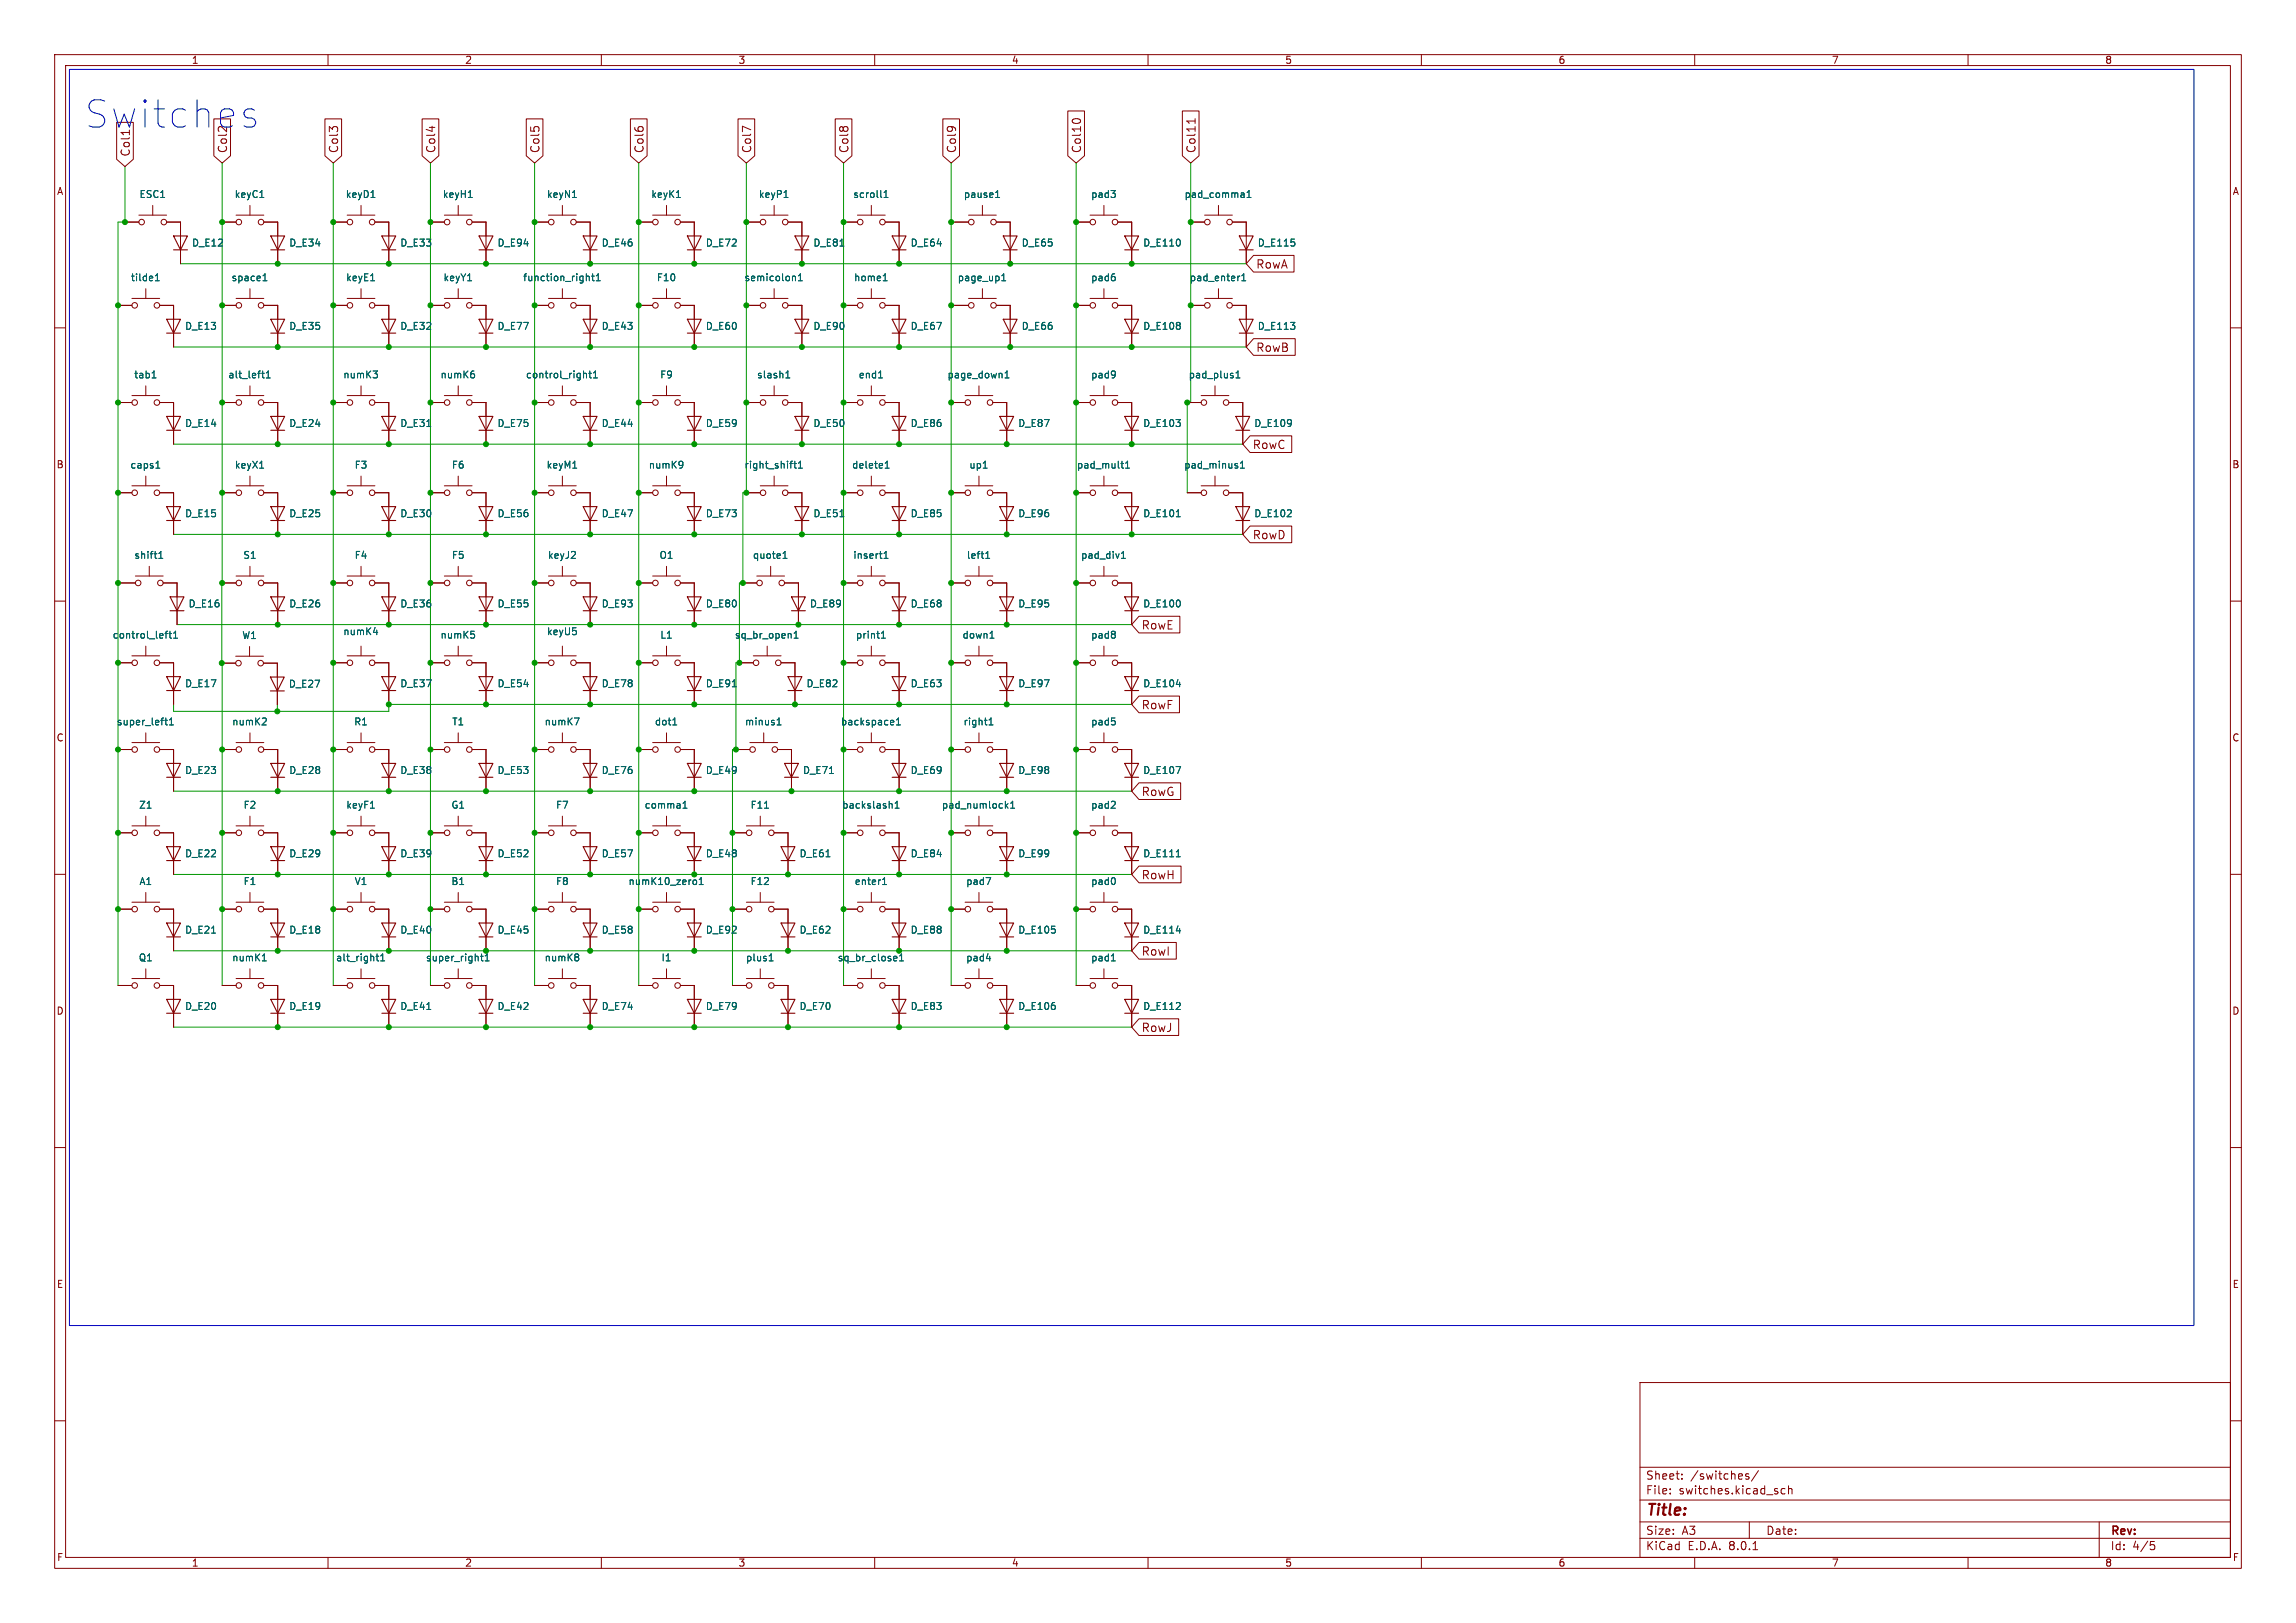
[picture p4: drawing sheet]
<svg xmlns="http://www.w3.org/2000/svg" width="420mm" height="297mm" viewBox="0 0 420 297" stroke-linecap="round" stroke-linejoin="round" font-family="sans-serif">
<defs><g id="words">
<text font-size="7" fill="#0000c2" x="15.2" y="23.9">Switches</text>
<text font-size="2.8" fill="#840000" x="301" y="277.9">Title:</text>
<g font-size="2.1" fill="#840000">
<text x="24" y="28.8" transform="rotate(-90 24 28.8)">Col1</text>
<text x="62.1" y="28.1" transform="rotate(-90 62.1 28.1)">Col3</text>
<text x="79.8" y="28.1" transform="rotate(-90 79.8 28.1)">Col4</text>
<text x="98.9" y="28.1" transform="rotate(-90 98.9 28.1)">Col5</text>
<text x="117.9" y="28.1" transform="rotate(-90 117.9 28.1)">Col6</text>
<text x="137.6" y="28.1" transform="rotate(-90 137.6 28.1)">Col7</text>
<text x="155.4" y="28.1" transform="rotate(-90 155.4 28.1)">Col8</text>
<text x="175.1" y="28.1" transform="rotate(-90 175.1 28.1)">Col9</text>
<text x="197.9" y="28.1" transform="rotate(-90 197.9 28.1)">Col10</text>
<text x="218.9" y="28.1" transform="rotate(-90 218.9 28.1)">Col11</text>
<text x="229.7" y="49.4">RowA</text>
<text x="229.7" y="64.6">RowB</text>
<text x="229" y="82.4">RowC</text>
<text x="229" y="98.9">RowD</text>
<text x="208.7" y="115.4">RowE</text>
<text x="208.7" y="130">RowF</text>
<text x="208.7" y="145.9">RowG</text>
<text x="208.7" y="161.1">RowH</text>
<text x="208.7" y="175.1">RowI</text>
<text x="208.7" y="189.1">RowJ</text>
<text x="301" y="273.7">File:</text>
<text x="301" y="271">Sheet:</text>
<text x="307.1" y="273.7">switches.kicad_sch</text>
<text x="309.2" y="271">/switches/</text>
<text x="301" y="281.1">Size:</text>
<text x="307.6" y="281.1">A3</text>
<text x="323" y="281.1">Date:</text>
<text x="386" y="281.3">Rev:</text>
<text x="301" y="283.9">KiCad</text>
<text x="308.7" y="283.9">E.D.A.</text>
<text x="316.3" y="283.9">8.0.1</text>
<text x="386" y="283.9">Id:</text>
<text x="390.1" y="283.9">4/5</text>
</g>
<text font-size="2.1" fill="#0000c2" x="41.7" y="28.1" transform="rotate(-90 41.7 28.1)">Col2</text>
<g font-size="1.8" fill="#840000">
<text x="35" y="11.9">1</text>
<text x="85" y="11.9">2</text>
<text x="135" y="11.9">3</text>
<text x="185" y="11.9">4</text>
<text x="235" y="11.9">5</text>
<text x="285" y="11.9">6</text>
<text x="335" y="11.9">7</text>
<text x="385" y="11.9">8</text>
<text x="10.3" y="35.9">A</text>
<text x="408.3" y="35.9">A</text>
<text x="10.3" y="85.9">B</text>
<text x="408.2" y="85.9">B</text>
<text x="10.3" y="135.9">C</text>
<text x="408.2" y="135.9">C</text>
<text x="10.3" y="185.9">D</text>
<text x="408.2" y="185.9">D</text>
<text x="10.3" y="235.9">E</text>
<text x="408.3" y="235.9">E</text>
<text x="10.3" y="285.9">F</text>
<text x="35" y="286.9">1</text>
<text x="85" y="286.9">2</text>
<text x="135" y="286.9">3</text>
<text x="185" y="286.9">4</text>
<text x="235" y="286.9">5</text>
<text x="285" y="286.9">6</text>
<text x="335" y="286.9">7</text>
<text x="385" y="286.9">8</text>
<text x="408.3" y="285.9">F</text>
</g>
<g font-size="1.8" fill="#006464">
<text x="25.4" y="36.4">ESC1</text>
<text x="42.8" y="36.4">keyC1</text>
<text x="63.2" y="36.4">keyD1</text>
<text x="80.9" y="36.4">keyH1</text>
<text x="100" y="36.4">keyN1</text>
<text x="119" y="36.4">keyK1</text>
<text x="138.7" y="36.4">keyP1</text>
<text x="156" y="36.4">scroll1</text>
<text x="176.2" y="36.4">pause1</text>
<text x="199.5" y="36.4">pad3</text>
<text x="216.6" y="36.4">pad_comma1</text>
<text x="35" y="45.3">D_E12</text>
<text x="52.8" y="45.3">D_E34</text>
<text x="73.1" y="45.3">D_E33</text>
<text x="90.9" y="45.3">D_E94</text>
<text x="110" y="45.3">D_E46</text>
<text x="129" y="45.3">D_E72</text>
<text x="148.7" y="45.3">D_E81</text>
<text x="166.5" y="45.3">D_E64</text>
<text x="186.8" y="45.3">D_E65</text>
<text x="209" y="45.3">D_E110</text>
<text x="230" y="45.3">D_E115</text>
<text x="23.8" y="51.7">tilde1</text>
<text x="42.3" y="51.7">space1</text>
<text x="63.2" y="51.7">keyE1</text>
<text x="81" y="51.7">keyY1</text>
<text x="95.6" y="51.7">function_right1</text>
<text x="120.1" y="51.7">F10</text>
<text x="136.1" y="51.7">semicolon1</text>
<text x="156.1" y="51.7">home1</text>
<text x="175.1" y="51.7">page_up1</text>
<text x="199.5" y="51.7">pad6</text>
<text x="217.6" y="51.7">pad_enter1</text>
<text x="33.8" y="60.6">D_E13</text>
<text x="52.8" y="60.6">D_E35</text>
<text x="73.1" y="60.6">D_E32</text>
<text x="90.9" y="60.6">D_E77</text>
<text x="110" y="60.6">D_E43</text>
<text x="129" y="60.6">D_E60</text>
<text x="148.7" y="60.6">D_E90</text>
<text x="166.5" y="60.6">D_E67</text>
<text x="186.8" y="60.6">D_E66</text>
<text x="209" y="60.6">D_E108</text>
<text x="230" y="60.6">D_E113</text>
<text x="24.5" y="69.4">tab1</text>
<text x="41.7" y="69.4">alt_left1</text>
<text x="62.7" y="69.4">numK3</text>
<text x="80.5" y="69.4">numK6</text>
<text x="96.1" y="69.4">control_right1</text>
<text x="120.7" y="69.4">F9</text>
<text x="138.4" y="69.4">slash1</text>
<text x="157" y="69.4">end1</text>
<text x="173.2" y="69.4">page_down1</text>
<text x="199.5" y="69.4">pad9</text>
<text x="217.3" y="69.4">pad_plus1</text>
<text x="33.8" y="78.3">D_E14</text>
<text x="52.8" y="78.3">D_E24</text>
<text x="73.1" y="78.3">D_E31</text>
<text x="90.9" y="78.3">D_E75</text>
<text x="110" y="78.3">D_E44</text>
<text x="129" y="78.3">D_E59</text>
<text x="148.7" y="78.3">D_E50</text>
<text x="166.5" y="78.3">D_E86</text>
<text x="186.2" y="78.3">D_E87</text>
<text x="209" y="78.3">D_E103</text>
<text x="229.3" y="78.3">D_E109</text>
<text x="23.8" y="86">caps1</text>
<text x="42.9" y="86">keyX1</text>
<text x="64.8" y="86">F3</text>
<text x="82.6" y="86">F6</text>
<text x="99.9" y="86">keyM1</text>
<text x="118.6" y="86">numK9</text>
<text x="136.1" y="86">right_shift1</text>
<text x="155.8" y="86">delete1</text>
<text x="177.2" y="86">up1</text>
<text x="196.9" y="86">pad_mult1</text>
<text x="216.5" y="86">pad_minus1</text>
<text x="33.8" y="94.8">D_E15</text>
<text x="52.8" y="94.8">D_E25</text>
<text x="73.1" y="94.8">D_E30</text>
<text x="90.9" y="94.8">D_E56</text>
<text x="110" y="94.8">D_E47</text>
<text x="129" y="94.8">D_E73</text>
<text x="148.7" y="94.8">D_E51</text>
<text x="166.5" y="94.8">D_E85</text>
<text x="186.2" y="94.8">D_E96</text>
<text x="209" y="94.8">D_E101</text>
<text x="229.3" y="94.8">D_E102</text>
<text x="24.5" y="102.5">shift1</text>
<text x="44.4" y="102.5">S1</text>
<text x="64.8" y="102.5">F4</text>
<text x="82.6" y="102.5">F5</text>
<text x="100.1" y="102.5">keyJ2</text>
<text x="120.5" y="102.5">O1</text>
<text x="137.6" y="102.5">quote1</text>
<text x="156" y="102.5">insert1</text>
<text x="176.8" y="102.5">left1</text>
<text x="197.7" y="102.5">pad_div1</text>
<text x="34.4" y="111.4">D_E16</text>
<text x="52.8" y="111.4">D_E26</text>
<text x="73.1" y="111.4">D_E36</text>
<text x="90.9" y="111.4">D_E55</text>
<text x="110" y="111.4">D_E93</text>
<text x="129" y="111.4">D_E80</text>
<text x="148.1" y="111.4">D_E89</text>
<text x="166.5" y="111.4">D_E68</text>
<text x="186.2" y="111.4">D_E95</text>
<text x="209" y="111.4">D_E100</text>
<text x="20.5" y="117.1">control_left1</text>
<text x="44.2" y="117.1">W1</text>
<text x="62.7" y="116.4">numK4</text>
<text x="80.5" y="117.1">numK5</text>
<text x="100" y="116.4">keyU5</text>
<text x="120.7" y="117.1">L1</text>
<text x="134.3" y="117.1">sq_br_open1</text>
<text x="156.5" y="117.1">print1</text>
<text x="176" y="117.1">down1</text>
<text x="199.5" y="117.1">pad8</text>
<text x="33.8" y="126">D_E17</text>
<text x="73.1" y="126">D_E37</text>
<text x="90.9" y="126">D_E54</text>
<text x="110" y="126">D_E78</text>
<text x="129" y="126">D_E91</text>
<text x="147.4" y="126">D_E82</text>
<text x="166.5" y="126">D_E63</text>
<text x="186.2" y="126">D_E97</text>
<text x="209" y="126">D_E104</text>
<text x="52.7" y="126">D_E27</text>
<text x="21.3" y="132.9">super_left1</text>
<text x="42.4" y="132.9">numK2</text>
<text x="64.7" y="132.9">R1</text>
<text x="82.6" y="132.9">T1</text>
<text x="99.5" y="132.9">numK7</text>
<text x="119.7" y="132.9">dot1</text>
<text x="136.2" y="132.9">minus1</text>
<text x="153.7" y="132.9">backspace1</text>
<text x="176.2" y="132.9">right1</text>
<text x="199.5" y="132.9">pad5</text>
<text x="33.8" y="141.8">D_E23</text>
<text x="52.8" y="141.8">D_E28</text>
<text x="73.1" y="141.8">D_E38</text>
<text x="90.9" y="141.8">D_E53</text>
<text x="110" y="141.8">D_E76</text>
<text x="129" y="141.8">D_E49</text>
<text x="146.8" y="141.8">D_E71</text>
<text x="166.5" y="141.8">D_E69</text>
<text x="186.2" y="141.8">D_E98</text>
<text x="209" y="141.8">D_E107</text>
<text x="25.4" y="148.2">Z1</text>
<text x="44.5" y="148.2">F2</text>
<text x="63.2" y="148.2">keyF1</text>
<text x="82.5" y="148.2">G1</text>
<text x="101.6" y="148.2">F7</text>
<text x="117.8" y="148.2">comma1</text>
<text x="137.2" y="148.2">F11</text>
<text x="154" y="148.2">backslash1</text>
<text x="172.2" y="148.2">pad_numlock1</text>
<text x="199.5" y="148.2">pad2</text>
<text x="33.8" y="157.1">D_E22</text>
<text x="52.8" y="157.1">D_E29</text>
<text x="73.1" y="157.1">D_E39</text>
<text x="90.9" y="157.1">D_E52</text>
<text x="110" y="157.1">D_E57</text>
<text x="129" y="157.1">D_E48</text>
<text x="146.2" y="157.1">D_E61</text>
<text x="166.5" y="157.1">D_E84</text>
<text x="186.2" y="157.1">D_E99</text>
<text x="209" y="157.1">D_E111</text>
<text x="25.4" y="162.2">A1</text>
<text x="44.5" y="162.2">F1</text>
<text x="64.8" y="162.2">V1</text>
<text x="82.5" y="162.2">B1</text>
<text x="101.6" y="162.2">F8</text>
<text x="114.9" y="162.2">numK10_zero1</text>
<text x="137.2" y="162.2">F12</text>
<text x="156.3" y="162.2">enter1</text>
<text x="176.6" y="162.2">pad7</text>
<text x="199.5" y="162.2">pad0</text>
<text x="33.8" y="171">D_E21</text>
<text x="52.8" y="171">D_E18</text>
<text x="73.1" y="171">D_E40</text>
<text x="90.9" y="171">D_E45</text>
<text x="110" y="171">D_E58</text>
<text x="129" y="171">D_E92</text>
<text x="146.2" y="171">D_E62</text>
<text x="166.5" y="171">D_E88</text>
<text x="186.2" y="171">D_E105</text>
<text x="209" y="171">D_E114</text>
<text x="25.3" y="176.1">Q1</text>
<text x="42.4" y="176.1">numK1</text>
<text x="61.4" y="176.1">alt_right1</text>
<text x="77.8" y="176.1">super_right1</text>
<text x="99.5" y="176.1">numK8</text>
<text x="120.9" y="176.1">I1</text>
<text x="136.4" y="176.1">plus1</text>
<text x="153.1" y="176.1">sq_br_close1</text>
<text x="176.6" y="176.1">pad4</text>
<text x="199.5" y="176.1">pad1</text>
<text x="33.8" y="185">D_E20</text>
<text x="52.8" y="185">D_E19</text>
<text x="73.1" y="185">D_E41</text>
<text x="90.9" y="185">D_E42</text>
<text x="110" y="185">D_E74</text>
<text x="129" y="185">D_E79</text>
<text x="146.2" y="185">D_E70</text>
<text x="166.5" y="185">D_E83</text>
<text x="186.2" y="185">D_E106</text>
<text x="209" y="185">D_E112</text>
</g>
</g></defs>
<g fill="none" stroke="#840000" stroke-width=".18">
<path d="M10 10h400v277h-400zM12 12h396v273h-396zM60 10v2M110 10v2M160 10v2M210 10v2M260 10v2M310 10v2M360 10v2M21.3 22.4h3.1v6.7l-1.5 1.4-1.6-1.4zM25.4 39.4h5.1M27.9 37.6v1.8"/>
<path d="M39.1 21.8h3.1v6.7l-1.6 1.3-1.5-1.3zM43.2 39.4h5.1M45.7 37.6v1.8M59.4 21.8h3.1v6.7l-1.5 1.3-1.6-1.3zM63.5 39.4h5.1M66 37.6v1.8M77.2 21.8h3.1v6.7l-1.6 1.3-1.5-1.3zM81.3 39.4h5.1M83.8 37.6v1.8M96.3 21.8h3v6.7l-1.5 1.3-1.5-1.3zM100.3 39.4h5.1M102.9 37.6v1.8"/>
<path d="M115.3 21.8h3.1v6.7l-1.6 1.3-1.5-1.3zM119.4 39.4h5.1M121.9 37.6v1.8M135 21.8h3v6.7l-1.5 1.3-1.5-1.3zM139.1 39.4h5M141.6 37.6v1.8M152.8 21.8h3v6.7l-1.5 1.3-1.5-1.3zM156.8 39.4h5.1M159.4 37.6v1.8M172.5 21.8h3v6.7l-1.5 1.3-1.5-1.3zM177.2 39.4h5M179.7 37.6v1.8"/>
<path d="M195.3 20.3h3.1v8.2l-1.6 1.3-1.5-1.3zM196.2 21.9l.5-.2 .9 .2M199.4 39.4h5.1M201.9 37.6v1.8M216.3 20.3h3v8.2l-1.5 1.3-1.5-1.3zM218.6 21.7v.9M218.6 22.2h-1.5l.2 .1M220.3 39.4h5.1M222.9 37.6v1.8M10 60h2M21.6 55.9h2.5M22.9 40.6h2.5"/>
<path d="M24.1 54.6h5.1M26.7 52.8v1.8M29.2 55.9h2.5v7.6M30.5 40.6h2.5v7.7M40.6 55.9h2.6M40.6 40.6h2.6M43.2 54.6h5.1M45.7 52.8v1.8M48.3 40.6h2.5v7.7M48.3 55.9h2.5v7.6M61 55.9h2.5M61 40.6h2.5"/>
<path d="M63.5 54.6h5.1M66 52.8v1.8M68.6 40.6h2.5v7.7M68.6 55.9h2.5v7.6M78.7 55.9h2.6M78.7 40.6h2.6M81.3 54.6h5.1M83.8 52.8v1.8M86.4 40.6h2.5v7.7M86.4 55.9h2.5v7.6M97.8 55.9h2.5M97.8 40.6h2.5"/>
<path d="M100.3 54.6h5.1M102.9 52.8v1.8M105.4 40.6h2.5v7.7M105.4 55.9h2.5v7.6M116.8 55.9h2.6M116.8 40.6h2.6M119.4 54.6h5.1M121.9 52.8v1.8M124.5 55.9h2.5v7.6M124.5 40.6h2.5v7.7M136.5 55.9h2.6M136.5 40.6h2.6"/>
<path d="M139.1 54.6h5M141.6 52.8v1.8M144.1 40.6h2.6v7.7M144.1 55.9h2.6v7.6M154.3 55.9h2.5M154.3 40.6h2.5M156.8 54.6h5.1M159.4 52.8v1.8M161.9 40.6h2.6v7.7M161.9 55.9h2.6v7.6M174.6 55.9h2.6M174.6 40.6h2.6"/>
<path d="M177.2 54.6h5M179.7 52.8v1.8M182.2 40.6h2.6v7.7M182.2 55.9h2.6v7.6M196.8 55.9h2.6M196.8 40.6h2.6M199.4 54.6h5.1M201.9 52.8v1.8M204.5 40.6h2.5v7.7M204.5 55.9h2.5v7.6M217.8 55.9h2.5M217.8 40.6h2.5"/>
<path d="M220.3 54.6h5.1M222.9 52.8v1.8M225.4 40.6h2.6v7.7M225.4 55.9h2.6v7.6M229.3 46.7h7.4v3.1h-7.4l-1.3-1.5zM408 60h2M21.6 73.7h2.5M24.1 72.4h5.1M26.7 70.6v1.8M29.2 73.7h2.5v7.6M40.6 73.7h2.6M43.2 72.4h5.1"/>
<path d="M45.7 70.6v1.8M48.3 73.7h2.5v7.6M61 73.7h2.5M63.5 72.4h5.1M66 70.6v1.8M68.6 73.7h2.5v7.6M78.7 73.7h2.6M81.3 72.4h5.1M83.8 70.6v1.8M86.4 73.7h2.5v7.6M97.8 73.7h2.5M100.3 72.4h5.1"/>
<path d="M102.9 70.6v1.8M105.4 73.7h2.5v7.6M116.8 73.7h2.6M119.4 72.4h5.1M121.9 70.6v1.8M124.5 73.7h2.5v7.6M136.5 73.7h2.6M139.1 72.4h5M141.6 70.6v1.8M144.1 73.7h2.6v7.6M154.3 73.7h2.5M156.8 72.4h5.1"/>
<path d="M159.4 70.6v1.8M161.9 73.7h2.6v7.6M174 73.7h2.5M176.5 72.4h5.1M179.1 70.6v1.8M181.6 73.7h2.5v7.6M196.8 73.7h2.6M199.4 72.4h5.1M201.9 70.6v1.8M204.5 73.7h2.5v7.6M217.2 73.7h2.5M219.7 72.4h5.1"/>
<path d="M222.2 70.6v1.8M224.8 73.7h2.5v7.6M228.7 79.8h7.6v3h-7.6l-1.4-1.5zM229.3 62h7.6v3h-7.6l-1.3-1.5zM21.6 90.2h2.5M24.1 88.9h5.1M26.7 87.1v1.8M29.2 90.2h2.5v7.6M40.6 90.2h2.6M43.2 88.9h5.1M45.7 87.1v1.8M48.3 90.2h2.5v7.6"/>
<path d="M61 90.2h2.5M63.5 88.9h5.1M66 87.1v1.8M68.6 90.2h2.5v7.6M78.7 90.2h2.6M81.3 88.9h5.1M83.8 87.1v1.8M86.4 90.2h2.5v7.6M97.8 90.2h2.5M100.3 88.9h5.1M102.9 87.1v1.8M105.4 90.2h2.5v7.6"/>
<path d="M116.8 90.2h2.6M119.4 88.9h5.1M121.9 87.1v1.8M124.5 90.2h2.5v7.6M136.5 90.2h2.6M139.1 88.9h5M141.6 87.1v1.8M144.1 90.2h2.6v7.6M154.3 90.2h2.5M156.8 88.9h5.1M159.4 87.1v1.8M161.9 90.2h2.6v7.6"/>
<path d="M174 90.2h2.5M176.5 88.9h5.1M179.1 87.1v1.8M181.6 90.2h2.5v7.6M196.8 90.2h2.6M199.4 88.9h5.1M201.9 87.1v1.8M204.5 90.2h2.5v7.6M217.2 90.2h2.5M219.7 88.9h5.1M222.2 87.1v1.8M224.8 90.2h2.5v7.6"/>
<path d="M228.7 96.3h7.6v3h-7.6l-1.4-1.5zM10 110h2M22.2 106.7h2.6M24.8 105.4h5M26.7 118.2v1.8M27.3 103.6v1.8M29.8 106.7h2.6v7.6M40.6 106.7h2.6M43.2 105.4h5.1M45.7 118.3v1.8M45.7 103.6v1.8M48.3 106.7h2.5v7.6"/>
<path d="M61 106.7h2.5M63.5 105.4h5.1M66 103.6v1.8M66 118.2v1.8M68.6 106.7h2.5v7.6M78.7 106.7h2.6M81.3 105.4h5.1M83.8 103.6v1.8M83.8 118.2v1.8M86.4 106.7h2.5v7.6M97.8 106.7h2.5M100.3 105.4h5.1"/>
<path d="M102.9 103.6v1.8M102.9 118.2v1.8M105.4 106.7h2.5v7.6M116.8 106.7h2.6M119.4 105.4h5.1M121.9 103.6v1.8M121.9 118.2v1.8M124.5 106.7h2.5v7.6M135.9 106.7h2.5M138.4 105.4h5.1M140.3 118.2v1.8M141 103.6v1.8"/>
<path d="M143.5 106.7h2.5v7.6M154.3 106.7h2.5M156.8 105.4h5.1M159.4 103.6v1.8M159.4 118.2v1.8M161.9 106.7h2.6v7.6M174 106.7h2.5M176.5 105.4h5.1M179.1 103.6v1.8M179.1 118.2v1.8M181.6 106.7h2.5v7.6M196.8 106.7h2.6"/>
<path d="M199.4 105.4h5.1M201.9 103.6v1.8M201.9 118.2v1.8M204.5 106.7h2.5v7.6M208.3 112.8h7.5v3h-7.5l-1.3-1.5zM408 110h2M21.6 137.2h2.5M21.6 121.3h2.5M24.1 135.9h5.1M24.1 120h5.1M26.7 134.1v1.8M29.2 121.3h2.5v7.6"/>
<path d="M29.2 137.2h2.5v7.6M40.6 121.4h2.5M40.6 137.2h2.6M43.1 120.1h5.1M43.2 135.9h5.1M45.7 134.1v1.8M48.2 121.4h2.5v7.6M48.3 137.2h2.5v7.6M61 137.2h2.5M61 121.3h2.5M63.5 135.9h5.1M63.5 120h5.1"/>
<path d="M66 134.1v1.8M68.6 121.3h2.5v7.6M68.6 137.2h2.5v7.6M78.7 137.2h2.6M78.7 121.3h2.6M81.3 135.9h5.1M81.3 120h5.1M83.8 134.1v1.8M86.4 121.3h2.5v7.6M86.4 137.2h2.5v7.6M97.8 137.2h2.5M97.8 121.3h2.5"/>
<path d="M100.3 135.9h5.1M100.3 120h5.1M102.9 134.1v1.8M105.4 121.3h2.5v7.6M105.4 137.2h2.5v7.6M116.8 137.2h2.6M116.8 121.3h2.6M119.4 135.9h5.1M119.4 120h5.1M121.9 134.1v1.8M124.5 137.2h2.5v7.6M124.5 121.3h2.5v7.6"/>
<path d="M134.6 137.2h2.6M135.3 121.3h2.5M137.2 135.9h5M137.8 120h5.1M139.7 134.1v1.8M142.2 137.2h2.6v7.6M142.9 121.3h2.5v7.6M154.3 137.2h2.5M154.3 121.3h2.5M156.8 135.9h5.1M156.8 120h5.1M159.4 134.1v1.8"/>
<path d="M161.9 137.2h2.6v7.6M161.9 121.3h2.6v7.6M174 137.2h2.5M174 121.3h2.5M176.5 135.9h5.1M176.5 120h5.1M179.1 134.1v1.8M181.6 137.2h2.5v7.6M181.6 121.3h2.5v7.6M196.8 137.2h2.6M196.8 121.3h2.6M199.4 135.9h5.1"/>
<path d="M199.4 120h5.1M201.9 134.1v1.8M204.5 137.2h2.5v7.6M204.5 121.3h2.5v7.6M208.3 127.4h7.4v3h-7.4l-1.3-1.5zM10 160h2M21.6 152.4h2.5M24.1 151.1h5.1M26.7 149.4v1.7M29.2 152.4h2.5v7.6M40.6 152.4h2.6M43.2 151.1h5.1"/>
<path d="M45.7 149.4v1.7M48.3 152.4h2.5v7.6M61 152.4h2.5M63.5 151.1h5.1M66 149.4v1.7M68.6 152.4h2.5v7.6M78.7 152.4h2.6M81.3 151.1h5.1M83.8 149.4v1.7M86.4 152.4h2.5v7.6M97.8 152.4h2.5M100.3 151.1h5.1"/>
<path d="M102.9 149.4v1.7M105.4 152.4h2.5v7.6M116.8 152.4h2.6M119.4 151.1h5.1M121.9 149.4v1.7M124.5 152.4h2.5v7.6M134 152.4h2.5M136.5 151.1h5.1M139.1 149.4v1.7M141.6 152.4h2.5v7.6M154.3 152.4h2.5M156.8 151.1h5.1"/>
<path d="M159.4 149.4v1.7M161.9 152.4h2.6v7.6M174 152.4h2.5M176.5 151.1h5.1M179.1 149.4v1.7M181.6 152.4h2.5v7.6M196.8 152.4h2.6M199.4 151.1h5.1M201.9 149.4v1.7M204.5 152.4h2.5v7.6M208.3 158.5h7.7v3h-7.7l-1.3-1.5zM208.3 143.3h7.7v3h-7.7l-1.3-1.5z"/>
<path d="M408 160h2M21.6 166.4h2.5M24.1 179.1h5.1M24.1 165.1h5.1M26.7 163.3v1.8M26.7 177.3v1.8M29.2 166.4h2.5v7.6M40.6 166.4h2.6M43.2 179.1h5.1M43.2 165.1h5.1M45.7 163.3v1.8M45.7 177.3v1.8"/>
<path d="M48.3 166.4h2.5v7.6M61 166.4h2.5M63.5 179.1h5.1M63.5 165.1h5.1M66 163.3v1.8M66 177.3v1.8M68.6 166.4h2.5v7.6M78.7 166.4h2.6M81.3 179.1h5.1M81.3 165.1h5.1M83.8 163.3v1.8M83.8 177.3v1.8"/>
<path d="M86.4 166.4h2.5v7.6M97.8 166.4h2.5M100.3 179.1h5.1M100.3 165.1h5.1M102.9 163.3v1.8M102.9 177.3v1.8M105.4 166.4h2.5v7.6M116.8 166.4h2.6M119.4 179.1h5.1M119.4 165.1h5.1M121.9 163.3v1.8M121.9 177.3v1.8"/>
<path d="M124.5 166.4h2.5v7.6M134 166.4h2.5M136.5 179.1h5.1M136.5 165.1h5.1M139.1 163.3v1.8M139.1 177.3v1.8M141.6 166.4h2.5v7.6M154.3 166.4h2.5M156.8 179.1h5.1M156.8 165.1h5.1M159.4 163.3v1.8M159.4 177.3v1.8"/>
<path d="M161.9 166.4h2.6v7.6M174 166.4h2.5M176.5 179.1h5.1M176.5 165.1h5.1M179.1 163.3v1.8M179.1 177.3v1.8M181.6 166.4h2.5v7.6M196.8 166.4h2.6M199.4 179.1h5.1M199.4 165.1h5.1M201.9 163.3v1.8M201.9 177.3v1.8"/>
<path d="M204.5 166.4h2.5v7.6M208.3 172.5h6.9v3h-6.9l-1.3-1.5zM21.6 180.3h2.5M29.2 180.3h2.5v7.7M40.6 180.3h2.6M48.3 180.3h2.5v7.7M61 180.3h2.5M68.6 180.3h2.5v7.7M78.7 180.3h2.6M86.4 180.3h2.5v7.7M97.8 180.3h2.5M105.4 180.3h2.5v7.7"/>
<path d="M116.8 180.3h2.6M124.5 180.3h2.5v7.7M134 180.3h2.5M141.6 180.3h2.5v7.7M154.3 180.3h2.5M161.9 180.3h2.6v7.7M174 180.3h2.5M181.6 180.3h2.5v7.7M196.8 180.3h2.6M204.5 180.3h2.5v7.7M208.3 186.4h7.3v3.1h-7.3l-1.3-1.5zM10 210h2"/>
<path d="M408 210h2M10 260h2M300 253h108v32h-108zM408 260h2M300 278.5h108M300 274.5h108M300 268.5h108M305.5 273.2v.2M305.5 272.5v.1M307.7 270.5v.2M307.7 269.8v.1M319.9 269.8l-.4-.1-.2 .2 .1 .2 .5 .2v.3h-.6"/>
<path d="M320 278.5v3M321.7 269.1l-1.3 1.9M326.5 272.5l-.4-.1-.3 .3v.4l.1 .2h.6M327.2 272.5l.2-.1 .3 .1 .1 .9M327.2 271.9v1.5M384 278.5v6.5M60 285v2M110 285v2M160 285v2M210 285v2M260 285v2M300 281.5h108"/>
<path d="M310 285v2M320.7 283.6h.8M360 285v2M393.4 282.1h.7M393.5 282.7h.4l.3 .2-.2 .6-.5 .1"/>
<circle cx="24.6" cy="55.9" r=".51"/>
<circle cx="25.9" cy="40.6" r=".51"/>
<circle cx="28.7" cy="55.9" r=".51"/>
<circle cx="30" cy="40.6" r=".51"/>
<circle cx="43.7" cy="40.6" r=".51"/>
<circle cx="43.7" cy="55.9" r=".51"/>
<circle cx="47.8" cy="40.6" r=".51"/>
<circle cx="47.8" cy="55.9" r=".51"/>
<circle cx="64" cy="40.6" r=".51"/>
<circle cx="64" cy="55.9" r=".51"/>
<circle cx="68.1" cy="40.6" r=".51"/>
<circle cx="68.1" cy="55.9" r=".51"/>
<circle cx="81.8" cy="40.6" r=".51"/>
<circle cx="81.8" cy="55.9" r=".51"/>
<circle cx="85.9" cy="40.6" r=".51"/>
<circle cx="85.9" cy="55.9" r=".51"/>
<circle cx="100.8" cy="40.6" r=".51"/>
<circle cx="100.8" cy="55.9" r=".51"/>
<circle cx="104.9" cy="40.6" r=".51"/>
<circle cx="104.9" cy="55.9" r=".51"/>
<circle cx="119.9" cy="40.6" r=".51"/>
<circle cx="119.9" cy="55.9" r=".51"/>
<circle cx="124" cy="40.6" r=".51"/>
<circle cx="124" cy="55.9" r=".51"/>
<circle cx="139.6" cy="40.6" r=".51"/>
<circle cx="139.6" cy="55.9" r=".51"/>
<circle cx="143.6" cy="40.6" r=".51"/>
<circle cx="143.6" cy="55.9" r=".51"/>
<circle cx="157.4" cy="40.6" r=".51"/>
<circle cx="157.4" cy="55.9" r=".51"/>
<circle cx="161.4" cy="40.6" r=".51"/>
<circle cx="161.4" cy="55.9" r=".51"/>
<circle cx="177.7" cy="40.6" r=".51"/>
<circle cx="177.7" cy="55.9" r=".51"/>
<circle cx="181.7" cy="40.6" r=".51"/>
<circle cx="181.7" cy="55.9" r=".51"/>
<circle cx="199.9" cy="40.6" r=".51"/>
<circle cx="199.9" cy="55.9" r=".51"/>
<circle cx="204" cy="40.6" r=".51"/>
<circle cx="204" cy="55.9" r=".51"/>
<circle cx="220.9" cy="40.6" r=".51"/>
<circle cx="220.9" cy="55.9" r=".51"/>
<circle cx="224.9" cy="40.6" r=".51"/>
<circle cx="224.9" cy="55.9" r=".51"/>
<circle cx="24.6" cy="73.7" r=".51"/>
<circle cx="28.7" cy="73.7" r=".51"/>
<circle cx="43.7" cy="73.7" r=".51"/>
<circle cx="47.8" cy="73.7" r=".51"/>
<circle cx="64" cy="73.7" r=".51"/>
<circle cx="68.1" cy="73.7" r=".51"/>
<circle cx="81.8" cy="73.7" r=".51"/>
<circle cx="85.9" cy="73.7" r=".51"/>
<circle cx="100.8" cy="73.7" r=".51"/>
<circle cx="104.9" cy="73.7" r=".51"/>
<circle cx="119.9" cy="73.7" r=".51"/>
<circle cx="124" cy="73.7" r=".51"/>
<circle cx="139.6" cy="73.7" r=".51"/>
<circle cx="143.6" cy="73.7" r=".51"/>
<circle cx="157.4" cy="73.7" r=".51"/>
<circle cx="161.4" cy="73.7" r=".51"/>
<circle cx="177" cy="73.7" r=".51"/>
<circle cx="181.1" cy="73.7" r=".51"/>
<circle cx="199.9" cy="73.7" r=".51"/>
<circle cx="204" cy="73.7" r=".51"/>
<circle cx="220.2" cy="73.7" r=".51"/>
<circle cx="224.3" cy="73.7" r=".51"/>
<circle cx="24.6" cy="90.2" r=".51"/>
<circle cx="28.7" cy="90.2" r=".51"/>
<circle cx="43.7" cy="90.2" r=".51"/>
<circle cx="47.8" cy="90.2" r=".51"/>
<circle cx="64" cy="90.2" r=".51"/>
<circle cx="68.1" cy="90.2" r=".51"/>
<circle cx="81.8" cy="90.2" r=".51"/>
<circle cx="85.9" cy="90.2" r=".51"/>
<circle cx="100.8" cy="90.2" r=".51"/>
<circle cx="104.9" cy="90.2" r=".51"/>
<circle cx="119.9" cy="90.2" r=".51"/>
<circle cx="124" cy="90.2" r=".51"/>
<circle cx="139.6" cy="90.2" r=".51"/>
<circle cx="143.6" cy="90.2" r=".51"/>
<circle cx="157.4" cy="90.2" r=".51"/>
<circle cx="161.4" cy="90.2" r=".51"/>
<circle cx="177" cy="90.2" r=".51"/>
<circle cx="181.1" cy="90.2" r=".51"/>
<circle cx="199.9" cy="90.2" r=".51"/>
<circle cx="204" cy="90.2" r=".51"/>
<circle cx="220.2" cy="90.2" r=".51"/>
<circle cx="224.3" cy="90.2" r=".51"/>
<circle cx="25.3" cy="106.7" r=".51"/>
<circle cx="29.3" cy="106.7" r=".51"/>
<circle cx="43.7" cy="106.7" r=".51"/>
<circle cx="47.8" cy="106.7" r=".51"/>
<circle cx="64" cy="106.7" r=".51"/>
<circle cx="68.1" cy="106.7" r=".51"/>
<circle cx="81.8" cy="106.7" r=".51"/>
<circle cx="85.9" cy="106.7" r=".51"/>
<circle cx="100.8" cy="106.7" r=".51"/>
<circle cx="104.9" cy="106.7" r=".51"/>
<circle cx="119.9" cy="106.7" r=".51"/>
<circle cx="124" cy="106.7" r=".51"/>
<circle cx="138.9" cy="106.7" r=".51"/>
<circle cx="143" cy="106.7" r=".51"/>
<circle cx="157.4" cy="106.7" r=".51"/>
<circle cx="161.4" cy="106.7" r=".51"/>
<circle cx="177" cy="106.7" r=".51"/>
<circle cx="181.1" cy="106.7" r=".51"/>
<circle cx="199.9" cy="106.7" r=".51"/>
<circle cx="204" cy="106.7" r=".51"/>
<circle cx="24.6" cy="121.3" r=".51"/>
<circle cx="24.6" cy="137.2" r=".51"/>
<circle cx="28.7" cy="121.3" r=".51"/>
<circle cx="28.7" cy="137.2" r=".51"/>
<circle cx="43.6" cy="121.4" r=".51"/>
<circle cx="43.7" cy="137.2" r=".51"/>
<circle cx="47.7" cy="121.4" r=".51"/>
<circle cx="47.8" cy="137.2" r=".51"/>
<circle cx="64" cy="121.3" r=".51"/>
<circle cx="64" cy="137.2" r=".51"/>
<circle cx="68.1" cy="121.3" r=".51"/>
<circle cx="68.1" cy="137.2" r=".51"/>
<circle cx="81.8" cy="121.3" r=".51"/>
<circle cx="81.8" cy="137.2" r=".51"/>
<circle cx="85.9" cy="137.2" r=".51"/>
<circle cx="85.9" cy="121.3" r=".51"/>
<circle cx="100.8" cy="137.2" r=".51"/>
<circle cx="100.8" cy="121.3" r=".51"/>
<circle cx="104.9" cy="121.3" r=".51"/>
<circle cx="104.9" cy="137.2" r=".51"/>
<circle cx="119.9" cy="137.2" r=".51"/>
<circle cx="119.9" cy="121.3" r=".51"/>
<circle cx="124" cy="137.2" r=".51"/>
<circle cx="124" cy="121.3" r=".51"/>
<circle cx="137.7" cy="137.2" r=".51"/>
<circle cx="138.3" cy="121.3" r=".51"/>
<circle cx="141.7" cy="137.2" r=".51"/>
<circle cx="142.4" cy="121.3" r=".51"/>
<circle cx="157.4" cy="121.3" r=".51"/>
<circle cx="157.4" cy="137.2" r=".51"/>
<circle cx="161.4" cy="137.2" r=".51"/>
<circle cx="161.4" cy="121.3" r=".51"/>
<circle cx="177" cy="121.3" r=".51"/>
<circle cx="177" cy="137.2" r=".51"/>
<circle cx="181.1" cy="137.2" r=".51"/>
<circle cx="181.1" cy="121.3" r=".51"/>
<circle cx="199.9" cy="137.2" r=".51"/>
<circle cx="199.9" cy="121.3" r=".51"/>
<circle cx="204" cy="121.3" r=".51"/>
<circle cx="204" cy="137.2" r=".51"/>
<circle cx="24.6" cy="152.4" r=".51"/>
<circle cx="28.7" cy="152.4" r=".51"/>
<circle cx="43.7" cy="152.4" r=".51"/>
<circle cx="47.8" cy="152.4" r=".51"/>
<circle cx="64" cy="152.4" r=".51"/>
<circle cx="68.1" cy="152.4" r=".51"/>
<circle cx="81.8" cy="152.4" r=".51"/>
<circle cx="85.9" cy="152.4" r=".51"/>
<circle cx="100.8" cy="152.4" r=".51"/>
<circle cx="104.9" cy="152.4" r=".51"/>
<circle cx="119.9" cy="152.4" r=".51"/>
<circle cx="124" cy="152.4" r=".51"/>
<circle cx="137" cy="152.4" r=".51"/>
<circle cx="141.1" cy="152.4" r=".51"/>
<circle cx="157.4" cy="152.4" r=".51"/>
<circle cx="161.4" cy="152.4" r=".51"/>
<circle cx="177" cy="152.4" r=".51"/>
<circle cx="181.1" cy="152.4" r=".51"/>
<circle cx="199.9" cy="152.4" r=".51"/>
<circle cx="204" cy="152.4" r=".51"/>
<circle cx="24.6" cy="166.4" r=".51"/>
<circle cx="28.7" cy="166.4" r=".51"/>
<circle cx="43.7" cy="166.4" r=".51"/>
<circle cx="47.8" cy="166.4" r=".51"/>
<circle cx="64" cy="166.4" r=".51"/>
<circle cx="68.1" cy="166.4" r=".51"/>
<circle cx="81.8" cy="166.4" r=".51"/>
<circle cx="85.9" cy="166.4" r=".51"/>
<circle cx="100.8" cy="166.4" r=".51"/>
<circle cx="104.9" cy="166.4" r=".51"/>
<circle cx="119.9" cy="166.4" r=".51"/>
<circle cx="124" cy="166.4" r=".51"/>
<circle cx="137" cy="166.4" r=".51"/>
<circle cx="141.1" cy="166.4" r=".51"/>
<circle cx="157.4" cy="166.4" r=".51"/>
<circle cx="161.4" cy="166.4" r=".51"/>
<circle cx="177" cy="166.4" r=".51"/>
<circle cx="181.1" cy="166.4" r=".51"/>
<circle cx="199.9" cy="166.4" r=".51"/>
<circle cx="204" cy="166.4" r=".51"/>
<circle cx="24.6" cy="180.3" r=".51"/>
<circle cx="28.7" cy="180.3" r=".51"/>
<circle cx="43.7" cy="180.3" r=".51"/>
<circle cx="47.8" cy="180.3" r=".51"/>
<circle cx="64" cy="180.3" r=".51"/>
<circle cx="68.1" cy="180.3" r=".51"/>
<circle cx="81.8" cy="180.3" r=".51"/>
<circle cx="85.9" cy="180.3" r=".51"/>
<circle cx="100.8" cy="180.3" r=".51"/>
<circle cx="104.9" cy="180.3" r=".51"/>
<circle cx="119.9" cy="180.3" r=".51"/>
<circle cx="124" cy="180.3" r=".51"/>
<circle cx="137" cy="180.3" r=".51"/>
<circle cx="141.1" cy="180.3" r=".51"/>
<circle cx="157.4" cy="180.3" r=".51"/>
<circle cx="161.4" cy="180.3" r=".51"/>
<circle cx="177" cy="180.3" r=".51"/>
<circle cx="181.1" cy="180.3" r=".51"/>
<circle cx="199.9" cy="180.3" r=".51"/>
<circle cx="204" cy="180.3" r=".51"/>
</g>
<g fill="none" stroke="#840000" stroke-width=".2">
<path d="M30.5 58.4h2.5l-1.3 2.6zM31.7 43.2h2.6l-1.3 2.5zM31.7 45.7h2.6M49.5 43.2h2.6l-1.3 2.5zM49.5 58.4h2.6l-1.3 2.6zM49.5 45.7h2.6M69.8 43.2h2.6l-1.3 2.5zM69.8 58.4h2.6l-1.3 2.6zM69.8 45.7h2.6M87.6 58.4h2.6l-1.3 2.6zM87.6 43.2h2.6l-1.3 2.5zM87.6 45.7h2.6"/>
<path d="M106.7 58.4h2.5l-1.3 2.6zM106.7 43.2h2.5l-1.3 2.5zM106.7 45.7h2.5M125.7 58.4h2.6l-1.3 2.6zM125.7 43.2h2.6l-1.3 2.5zM125.7 45.7h2.6M145.4 58.4h2.6l-1.3 2.6zM145.4 43.2h2.6l-1.3 2.5zM145.4 45.7h2.6M163.2 58.4h2.5l-1.2 2.6zM163.2 43.2h2.5l-1.2 2.5zM163.2 45.7h2.5"/>
<path d="M183.5 58.4h2.6l-1.3 2.6zM183.5 43.2h2.6l-1.3 2.5zM183.5 45.7h2.6M205.7 58.4h2.6l-1.3 2.6zM205.7 43.2h2.6l-1.3 2.5zM205.7 45.7h2.6M226.7 43.2h2.5l-1.2 2.5zM226.7 58.4h2.5l-1.2 2.6zM226.7 45.7h2.5M30.5 76.2h2.5l-1.3 2.5zM30.5 78.7h2.5M30.5 61h2.5"/>
<path d="M49.5 76.2h2.6l-1.3 2.5zM49.5 78.7h2.6M49.5 61h2.6M69.8 76.2h2.6l-1.3 2.5zM69.8 78.7h2.6M69.8 61h2.6M87.6 76.2h2.6l-1.3 2.5zM87.6 78.7h2.6M87.6 61h2.6M106.7 76.2h2.5l-1.3 2.5zM106.7 78.7h2.5M106.7 61h2.5"/>
<path d="M125.7 76.2h2.6l-1.3 2.5zM125.7 78.7h2.6M125.7 61h2.6M145.4 76.2h2.6l-1.3 2.5zM145.4 78.7h2.6M145.4 61h2.6M163.2 76.2h2.5l-1.2 2.5zM163.2 78.7h2.5M163.2 61h2.5M182.9 76.2h2.5l-1.3 2.5zM182.9 78.7h2.5M183.5 61h2.6"/>
<path d="M205.7 76.2h2.6l-1.3 2.5zM205.7 78.7h2.6M205.7 61h2.6M226.1 76.2h2.5l-1.3 2.5zM226.1 78.7h2.5M226.7 61h2.5M30.5 92.7h2.5l-1.3 2.6zM30.5 95.3h2.5M49.5 92.7h2.6l-1.3 2.6zM49.5 95.3h2.6M69.8 92.7h2.6l-1.3 2.6zM69.8 95.3h2.6"/>
<path d="M87.6 92.7h2.6l-1.3 2.6zM87.6 95.3h2.6M106.7 92.7h2.5l-1.3 2.6zM106.7 95.3h2.5M125.7 92.7h2.6l-1.3 2.6zM125.7 95.3h2.6M145.4 92.7h2.6l-1.3 2.6zM145.4 95.3h2.6M163.2 92.7h2.5l-1.2 2.6zM163.2 95.3h2.5M182.9 92.7h2.5l-1.3 2.6zM182.9 95.3h2.5"/>
<path d="M205.7 92.7h2.6l-1.3 2.6zM205.7 95.3h2.6M226.1 92.7h2.5l-1.3 2.6zM226.1 95.3h2.5M31.1 109.2h2.6l-1.3 2.6zM31.1 111.8h2.6M49.5 109.2h2.6l-1.3 2.6zM49.5 111.8h2.6M69.8 109.2h2.6l-1.3 2.6zM69.8 111.8h2.6M87.6 109.2h2.6l-1.3 2.6zM87.6 111.8h2.6"/>
<path d="M106.7 109.2h2.5l-1.3 2.6zM106.7 111.8h2.5M125.7 109.2h2.6l-1.3 2.6zM125.7 111.8h2.6M144.8 109.2h2.5l-1.3 2.6zM144.8 111.8h2.5M163.2 109.2h2.5l-1.2 2.6zM163.2 111.8h2.5M182.9 109.2h2.5l-1.3 2.6zM182.9 111.8h2.5M205.7 109.2h2.6l-1.3 2.6zM205.7 111.8h2.6"/>
<path d="M30.5 123.8h2.5l-1.3 2.6zM30.5 139.7h2.5l-1.3 2.5zM30.5 126.4h2.5M49.5 123.9h2.5l-1.3 2.5zM49.5 126.4h2.5M49.5 139.7h2.6l-1.3 2.5zM69.8 123.8h2.6l-1.3 2.6zM69.8 139.7h2.6l-1.3 2.5zM69.8 126.4h2.6M87.6 139.7h2.6l-1.3 2.5zM87.6 123.8h2.6l-1.3 2.6zM87.6 126.4h2.6"/>
<path d="M106.7 139.7h2.5l-1.3 2.5zM106.7 123.8h2.5l-1.3 2.6zM106.7 126.4h2.5M125.7 139.7h2.6l-1.3 2.5zM125.7 123.8h2.6l-1.3 2.6zM125.7 126.4h2.6M143.5 139.7h2.5l-1.2 2.5zM144.1 123.8h2.6l-1.3 2.6zM144.1 126.4h2.6M163.2 139.7h2.5l-1.2 2.5zM163.2 123.8h2.5l-1.2 2.6zM163.2 126.4h2.5"/>
<path d="M182.9 139.7h2.5l-1.3 2.5zM182.9 123.8h2.5l-1.3 2.6zM182.9 126.4h2.5M205.7 139.7h2.6l-1.3 2.5zM205.7 123.8h2.6l-1.3 2.6zM205.7 126.4h2.6M30.5 154.9h2.5l-1.3 2.6zM30.5 142.2h2.5M30.5 157.5h2.5M49.5 154.9h2.6l-1.3 2.6zM49.5 142.2h2.6M49.5 157.5h2.6"/>
<path d="M69.8 154.9h2.6l-1.3 2.6zM69.8 142.2h2.6M69.8 157.5h2.6M87.6 154.9h2.6l-1.3 2.6zM87.6 142.2h2.6M87.6 157.5h2.6M106.7 154.9h2.5l-1.3 2.6zM106.7 142.2h2.5M106.7 157.5h2.5M125.7 154.9h2.6l-1.3 2.6zM125.7 142.2h2.6M125.7 157.5h2.6"/>
<path d="M142.9 154.9h2.5l-1.3 2.6zM142.9 157.5h2.5M143.5 142.2h2.5M163.2 154.9h2.5l-1.2 2.6zM163.2 142.2h2.5M163.2 157.5h2.5M182.9 154.9h2.5l-1.3 2.6zM182.9 142.2h2.5M182.9 157.5h2.5M205.7 154.9h2.6l-1.3 2.6zM205.7 142.2h2.6M205.7 157.5h2.6"/>
<path d="M30.5 168.9h2.5l-1.3 2.6zM30.5 171.5h2.5M49.5 168.9h2.6l-1.3 2.6zM49.5 171.5h2.6M69.8 168.9h2.6l-1.3 2.6zM69.8 171.5h2.6M87.6 168.9h2.6l-1.3 2.6zM87.6 171.5h2.6M106.7 168.9h2.5l-1.3 2.6zM106.7 171.5h2.5M125.7 168.9h2.6l-1.3 2.6zM125.7 171.5h2.6"/>
<path d="M142.9 168.9h2.5l-1.3 2.6zM142.9 171.5h2.5M163.2 168.9h2.5l-1.2 2.6zM163.2 171.5h2.5M182.9 168.9h2.5l-1.3 2.6zM182.9 171.5h2.5M205.7 168.9h2.6l-1.3 2.6zM205.7 171.5h2.6M30.5 182.9h2.5l-1.3 2.5zM30.5 185.4h2.5M49.5 182.9h2.6l-1.3 2.5zM49.5 185.4h2.6"/>
<path d="M69.8 182.9h2.6l-1.3 2.5zM69.8 185.4h2.6M87.6 182.9h2.6l-1.3 2.5zM87.6 185.4h2.6M106.7 182.9h2.5l-1.3 2.5zM106.7 185.4h2.5M125.7 182.9h2.6l-1.3 2.5zM125.7 185.4h2.6M142.9 182.9h2.5l-1.3 2.5zM142.9 185.4h2.5M163.2 182.9h2.5l-1.2 2.5zM163.2 185.4h2.5"/>
<path d="M182.9 182.9h2.5l-1.3 2.5zM182.9 185.4h2.5M205.7 182.9h2.6l-1.3 2.5zM205.7 185.4h2.6"/>
</g>
<g fill="none" stroke="#006464" stroke-width=".18">
<path d="M47.5 36.1h.8M67.9 36.1h.7M85.7 36.1h.7M104.7 36.1h.7M123.7 36.1h.8M143.4 36.1h.7M161.7 36.1h.7M161.7 35.2l.4-.3v1.2M182.1 36.1h.7M182.2 35.2l.3-.3v1.2M203.2 34.9h.8l-.4 .5M204 35.5v.5"/>
<path d="M227.5 35.4l.1 .7M227.6 36.1h-.1M227.6 35.6l-.1 .1M228.1 36.1h.7M228.1 35.2l.4-.3v1.2M28.4 51.4h.7M28.4 50.5l.4-.4v1.3M48.1 51.4h.7M48.2 50.4l.3-.3v1.3M67.8 51.4h.7M85.5 51.4h.8M107.4 50.5l.4 .2v.7"/>
<path d="M108.2 50.5h.5M108.4 50.1v1.1l.3 .2M109.1 51.4h.7M109.1 50.5l.3-.4v1.3M145.1 50.5l.4 .2v.7M146 50.5l.4-.4v1.3M146 51.4h.8M161.6 51.4h.7M161.8 50.3l.1-.2v1.3M183.2 51.4h.8M183.2 50.5l.4-.4v1.3M204 50.7v.6"/>
<path d="M226.7 50.5h.1M227.1 51.4h.8M227.1 50.5l.4-.4v1.3M27.8 69.2h.7M28.1 68.1l.1-.2v1.3M47.9 68.3h.5M48.1 69.1l.3 .1M48.7 69.2h.7M48.7 68.3l.4-.4v1.3M68.2 67.9h.8l-.4 .5M68.8 68.4l.2 .2v.3l-.2 .3M86.5 67.9h.2"/>
<path d="M86.6 68.4l.2 .2v.3l-.2 .3M106.9 68.3l.4 .2v.7M107.7 68.3h.5M107.9 67.9v1.1l.3 .2M108.6 69.2h.7M108.6 68.3l.3-.4v1.3M143.8 69.2h.7M143.8 68.3l.3-.4v1.3M160.7 69.2h.7M183.8 69.2h.8M183.8 68.3l.4-.4v1.3M204 68v.9"/>
<path d="M204 68.4v.2M226.1 69.2h.7M226.1 68.3l.4-.4v1.3M28.5 85.7h.7M28.6 84.7l.3-.3v1.3M47.5 85.7h.7M104.8 85.7h.7M124.7 84.4l.2 .2a.94 .94 0 0 1-.2 1M124.9 84.9l-.2 .3M145.2 84.8h.5M145.4 84.4v1.1l.3 .2M146 85.7h.8"/>
<path d="M146 84.8l.4-.4v1.3M161.9 85.7h.8M161.9 84.8l.4-.4v1.3M179.9 85.7h.7M205 84.8h.5M205.4 85.7h.1M205.9 85.7h.7M205.9 84.8l.4-.4v1.3M215.2 94.6h.7M226.9 85.7h.7M226.9 84.8l.4-.4v1.3M29.1 102.2h.7"/>
<path d="M29.1 101.3l.3-.4v1.3M30.2 115.9h.5M30.7 115.5l-.3 .1M30.9 115.9h.5M31.1 115.5v1.1l.3 .2M31.7 116.8h.8M31.7 115.9l.4-.4v1.3M68.3 115.7h.8M68.9 115.3v.8M86.1 115.5h.7M86.6 116l.2 .2v.3l-.2 .3M143.2 102.2h.8"/>
<path d="M143.2 101.3l.4-.4v1.3M145.3 116.8h.7M145.3 115.9l.3-.4v1.3M161.2 116.8h.8M161.2 115.9l.4-.4v1.3M161.7 102.2h.7M161.7 101.3l.4-.4v1.3M180.3 102.2h.7M180.3 101.3l.4-.4v1.3M181.1 116.8h.7M181.3 115.7l.2-.2v1.3M204 115.6v.3"/>
<path d="M204 116.2v.5M205.1 102.2h.8M205.1 101.3l.4-.4v1.3M30.1 131.8h.5M30.3 131.4v1.1l.3 .2M31 132.7h.7M31 131.8l.4-.4v1.3M48.5 131.4l.2 .2v.3l-.8 .8h.8M105.1 131.4h.8l-.5 1.3M123.1 132.7h.7M123.3 131.6l.1-.2v1.3M142.1 132.7h.8"/>
<path d="M142.1 131.8l.4-.4v1.3M163.3 131.8l.2 .3-.6 .1M163.4 132.6l-.1 .1M164 132.7h.7M164 131.8l.3-.4v1.3M180.9 132.7h.7M180.9 131.8l.4-.4v1.3M204 132v.5M67.8 147.9h.7M124.9 147.9h.8M124.9 147l.4-.4v1.3M139.9 147.9h.7"/>
<path d="M163 147.1l.2 .1v.7M163.7 147.9h.8M163.7 147l.4-.4v1.3M184 147.4l.4 .5M184.4 147.1l-.5 .4M184.9 147.9h.7M184.9 147l.3-.4v1.3M203.2 147.9h.8M204 146.8v.4M215.2 156.8h.7M48 175.8h.7M48.2 174.8l.2-.2v1.2"/>
<path d="M68.8 175h.5M69 174.6v1.1l.3 .1M69.6 175.8h.8M69.6 174.9l.4-.3v1.2M87.9 175h.5M88.1 174.6v1.1l.3 .1M88.7 175.8h.8M88.7 174.9l.4-.3v1.2M105.6 174.6l.3 .2-.3 .3 .3 .3v.2l-.3 .2M127 161l.3 .1 .1 .2v.4l-.4 .2M127.9 161.9h.7M127.9 161l.4-.4v1.3"/>
<path d="M140.7 175.8h.7M140.8 174.9l.3-.3v1.2M161.4 161.9h.8M161.4 161l.4-.4v1.3M163.9 175l.2 .3-.6 .1M164 175.8h-.1M164.6 175.8h.7M164.6 174.9l.3-.3v1.2M180.4 160.6h.8l-.5 1.3M180.4 175.4h.8M203.3 175.8h.7M204 160.8v.8"/>
</g>
<path d="M12.7 12.7h388.6v229.9h-388.6zM44.9 21.4l.4 .2h.8l.4 .2 .3 .5-.3 .7-.4 .3h-1M44.9 20.2l.4-.3h.8l.4 .3" fill="none" stroke="#0000c2" stroke-width=".18"/>
<g fill="none" stroke="#009600" stroke-width=".18">
<path d="M22.9 30.5v10.1h-1.3v139.7M40.6 29.8v91.6M61 29.8v150.5M78.7 29.8v150.5M97.8 29.8v150.5M116.8 29.8v150.5M136.5 29.8v60.4h-.6v16.5h-.6v14.6h-.7v15.9h-.6v43.1M154.3 29.8v150.5M174 29.8v150.5M196.8 29.8v150.5M217.8 29.8v43.9h-.6v16.5M33 48.3h195"/>
<path d="M174 40.6h.6M174 55.9h.6M31.7 63.5h196.3M31.7 81.3h195.6M31.7 97.8h195.6M21.6 106.7h.6M32.4 114.3h174.6M31.7 128.9v1.3h39.4v-1.3h135.9M40.6 121.3v59M50.7 129v1.2M31.7 144.8h175.3M31.7 160h175.3"/>
<path d="M31.7 174h175.3M31.7 188h175.3"/>
</g>
<g fill="#009600" stroke="#009600" stroke-width=".18">
<circle cx="40.6" cy="55.9" r=".46"/>
<circle cx="40.6" cy="40.6" r=".46"/>
<circle cx="40.6" cy="73.7" r=".46"/>
<circle cx="21.6" cy="73.7" r=".46"/>
<circle cx="21.6" cy="55.9" r=".46"/>
<circle cx="61" cy="40.6" r=".46"/>
<circle cx="71.1" cy="63.5" r=".46"/>
<circle cx="61" cy="55.9" r=".46"/>
<circle cx="71.1" cy="48.3" r=".46"/>
<circle cx="50.8" cy="48.3" r=".46"/>
<circle cx="22.9" cy="40.6" r=".46"/>
<circle cx="107.9" cy="81.3" r=".46"/>
<circle cx="97.8" cy="90.2" r=".46"/>
<circle cx="88.9" cy="81.3" r=".46"/>
<circle cx="97.8" cy="106.7" r=".46"/>
<circle cx="88.9" cy="97.8" r=".46"/>
<circle cx="107.9" cy="97.8" r=".46"/>
<circle cx="116.8" cy="106.7" r=".46"/>
<circle cx="78.7" cy="106.7" r=".46"/>
<circle cx="107.9" cy="63.5" r=".46"/>
<circle cx="88.9" cy="63.5" r=".46"/>
<circle cx="97.8" cy="73.7" r=".46"/>
<circle cx="116.8" cy="90.2" r=".46"/>
<circle cx="127" cy="97.8" r=".46"/>
<circle cx="78.7" cy="40.6" r=".46"/>
<circle cx="88.9" cy="48.3" r=".46"/>
<circle cx="97.8" cy="40.6" r=".46"/>
<circle cx="127" cy="63.5" r=".46"/>
<circle cx="127" cy="81.3" r=".46"/>
<circle cx="116.8" cy="73.7" r=".46"/>
<circle cx="127" cy="48.3" r=".46"/>
<circle cx="116.8" cy="55.9" r=".46"/>
<circle cx="107.9" cy="48.3" r=".46"/>
<circle cx="97.8" cy="55.9" r=".46"/>
<circle cx="78.7" cy="55.9" r=".46"/>
<circle cx="116.8" cy="40.6" r=".46"/>
<circle cx="50.8" cy="81.3" r=".46"/>
<circle cx="50.8" cy="63.5" r=".46"/>
<circle cx="71.1" cy="81.3" r=".46"/>
<circle cx="78.7" cy="73.7" r=".46"/>
<circle cx="78.7" cy="90.2" r=".46"/>
<circle cx="61" cy="73.7" r=".46"/>
<circle cx="61" cy="90.2" r=".46"/>
<circle cx="21.6" cy="90.2" r=".46"/>
<circle cx="40.6" cy="90.2" r=".46"/>
<circle cx="174" cy="121.3" r=".46"/>
<circle cx="184.1" cy="128.9" r=".46"/>
<circle cx="135.3" cy="121.3" r=".46"/>
<circle cx="127" cy="114.3" r=".46"/>
<circle cx="127" cy="128.9" r=".46"/>
<circle cx="154.3" cy="121.3" r=".46"/>
<circle cx="164.5" cy="114.3" r=".46"/>
<circle cx="164.5" cy="128.9" r=".46"/>
<circle cx="146" cy="114.3" r=".46"/>
<circle cx="145.4" cy="128.9" r=".46"/>
<circle cx="164.5" cy="97.8" r=".46"/>
<circle cx="184.1" cy="174" r=".46"/>
<circle cx="184.1" cy="188" r=".46"/>
<circle cx="134" cy="166.4" r=".46"/>
<circle cx="134" cy="152.4" r=".46"/>
<circle cx="127" cy="160" r=".46"/>
<circle cx="144.1" cy="174" r=".46"/>
<circle cx="127" cy="188" r=".46"/>
<circle cx="144.1" cy="188" r=".46"/>
<circle cx="127" cy="174" r=".46"/>
<circle cx="164.5" cy="188" r=".46"/>
<circle cx="164.5" cy="174" r=".46"/>
<circle cx="144.1" cy="160" r=".46"/>
<circle cx="154.3" cy="166.4" r=".46"/>
<circle cx="154.3" cy="152.4" r=".46"/>
<circle cx="184.1" cy="160" r=".46"/>
<circle cx="174" cy="166.4" r=".46"/>
<circle cx="184.1" cy="97.8" r=".46"/>
<circle cx="184.1" cy="114.3" r=".46"/>
<circle cx="196.8" cy="106.7" r=".46"/>
<circle cx="196.8" cy="137.2" r=".46"/>
<circle cx="196.8" cy="166.4" r=".46"/>
<circle cx="196.8" cy="121.3" r=".46"/>
<circle cx="184.1" cy="144.8" r=".46"/>
<circle cx="196.8" cy="152.4" r=".46"/>
<circle cx="164.5" cy="160" r=".46"/>
<circle cx="134.6" cy="137.2" r=".46"/>
<circle cx="127" cy="144.8" r=".46"/>
<circle cx="154.3" cy="137.2" r=".46"/>
<circle cx="144.8" cy="144.8" r=".46"/>
<circle cx="164.5" cy="144.8" r=".46"/>
<circle cx="174" cy="137.2" r=".46"/>
<circle cx="174" cy="152.4" r=".46"/>
<circle cx="50.7" cy="130.2" r=".46"/>
<circle cx="40.6" cy="121.3" r=".46"/>
<circle cx="71.1" cy="97.8" r=".46"/>
<circle cx="50.8" cy="97.8" r=".46"/>
<circle cx="61" cy="106.7" r=".46"/>
<circle cx="21.6" cy="106.7" r=".46"/>
<circle cx="21.6" cy="121.3" r=".46"/>
<circle cx="78.7" cy="121.3" r=".46"/>
<circle cx="71.1" cy="128.9" r=".46"/>
<circle cx="61" cy="121.3" r=".46"/>
<circle cx="50.8" cy="114.3" r=".46"/>
<circle cx="71.1" cy="114.3" r=".46"/>
<circle cx="40.6" cy="106.7" r=".46"/>
<circle cx="78.7" cy="137.2" r=".46"/>
<circle cx="88.9" cy="144.8" r=".46"/>
<circle cx="97.8" cy="152.4" r=".46"/>
<circle cx="107.9" cy="144.8" r=".46"/>
<circle cx="116.8" cy="137.2" r=".46"/>
<circle cx="116.8" cy="152.4" r=".46"/>
<circle cx="116.8" cy="166.4" r=".46"/>
<circle cx="97.8" cy="166.4" r=".46"/>
<circle cx="71.1" cy="144.8" r=".46"/>
<circle cx="78.7" cy="152.4" r=".46"/>
<circle cx="107.9" cy="160" r=".46"/>
<circle cx="50.8" cy="174" r=".46"/>
<circle cx="61" cy="166.4" r=".46"/>
<circle cx="50.8" cy="160" r=".46"/>
<circle cx="50.8" cy="188" r=".46"/>
<circle cx="71.1" cy="160" r=".46"/>
<circle cx="78.7" cy="166.4" r=".46"/>
<circle cx="88.9" cy="160" r=".46"/>
<circle cx="107.9" cy="188" r=".46"/>
<circle cx="88.9" cy="188" r=".46"/>
<circle cx="88.9" cy="174" r=".46"/>
<circle cx="71.1" cy="174" r=".46"/>
<circle cx="71.1" cy="188" r=".46"/>
<circle cx="107.9" cy="174" r=".46"/>
<circle cx="40.6" cy="166.4" r=".46"/>
<circle cx="21.6" cy="166.4" r=".46"/>
<circle cx="40.6" cy="152.4" r=".46"/>
<circle cx="40.6" cy="137.2" r=".46"/>
<circle cx="61" cy="137.2" r=".46"/>
<circle cx="50.8" cy="144.8" r=".46"/>
<circle cx="21.6" cy="152.4" r=".46"/>
<circle cx="21.6" cy="137.2" r=".46"/>
<circle cx="61" cy="152.4" r=".46"/>
<circle cx="88.9" cy="128.9" r=".46"/>
<circle cx="116.8" cy="121.3" r=".46"/>
<circle cx="107.9" cy="128.9" r=".46"/>
<circle cx="97.8" cy="137.2" r=".46"/>
<circle cx="107.9" cy="114.3" r=".46"/>
<circle cx="97.8" cy="121.3" r=".46"/>
<circle cx="88.9" cy="114.3" r=".46"/>
<circle cx="184.8" cy="48.3" r=".46"/>
<circle cx="174" cy="55.9" r=".46"/>
<circle cx="154.3" cy="55.9" r=".46"/>
<circle cx="136.5" cy="55.9" r=".46"/>
<circle cx="154.3" cy="40.6" r=".46"/>
<circle cx="146.7" cy="48.3" r=".46"/>
<circle cx="174" cy="40.6" r=".46"/>
<circle cx="164.5" cy="48.3" r=".46"/>
<circle cx="196.8" cy="73.7" r=".46"/>
<circle cx="217.2" cy="73.7" r=".46"/>
<circle cx="217.8" cy="55.9" r=".46"/>
<circle cx="207" cy="63.5" r=".46"/>
<circle cx="196.8" cy="90.2" r=".46"/>
<circle cx="207" cy="97.8" r=".46"/>
<circle cx="196.8" cy="40.6" r=".46"/>
<circle cx="217.8" cy="40.6" r=".46"/>
<circle cx="207" cy="48.3" r=".46"/>
<circle cx="207" cy="81.3" r=".46"/>
<circle cx="196.8" cy="55.9" r=".46"/>
<circle cx="174" cy="73.7" r=".46"/>
<circle cx="164.5" cy="63.5" r=".46"/>
<circle cx="184.8" cy="63.5" r=".46"/>
<circle cx="184.1" cy="81.3" r=".46"/>
<circle cx="154.3" cy="106.7" r=".46"/>
<circle cx="136.5" cy="90.2" r=".46"/>
<circle cx="135.9" cy="106.7" r=".46"/>
<circle cx="146.7" cy="97.8" r=".46"/>
<circle cx="154.3" cy="90.2" r=".46"/>
<circle cx="174" cy="106.7" r=".46"/>
<circle cx="154.3" cy="73.7" r=".46"/>
<circle cx="164.5" cy="81.3" r=".46"/>
<circle cx="174" cy="90.2" r=".46"/>
<circle cx="146.7" cy="81.3" r=".46"/>
<circle cx="146.7" cy="63.5" r=".46"/>
<circle cx="136.5" cy="73.7" r=".46"/>
<circle cx="136.5" cy="40.6" r=".46"/>
</g>
<use href="#words"/>
</svg>
